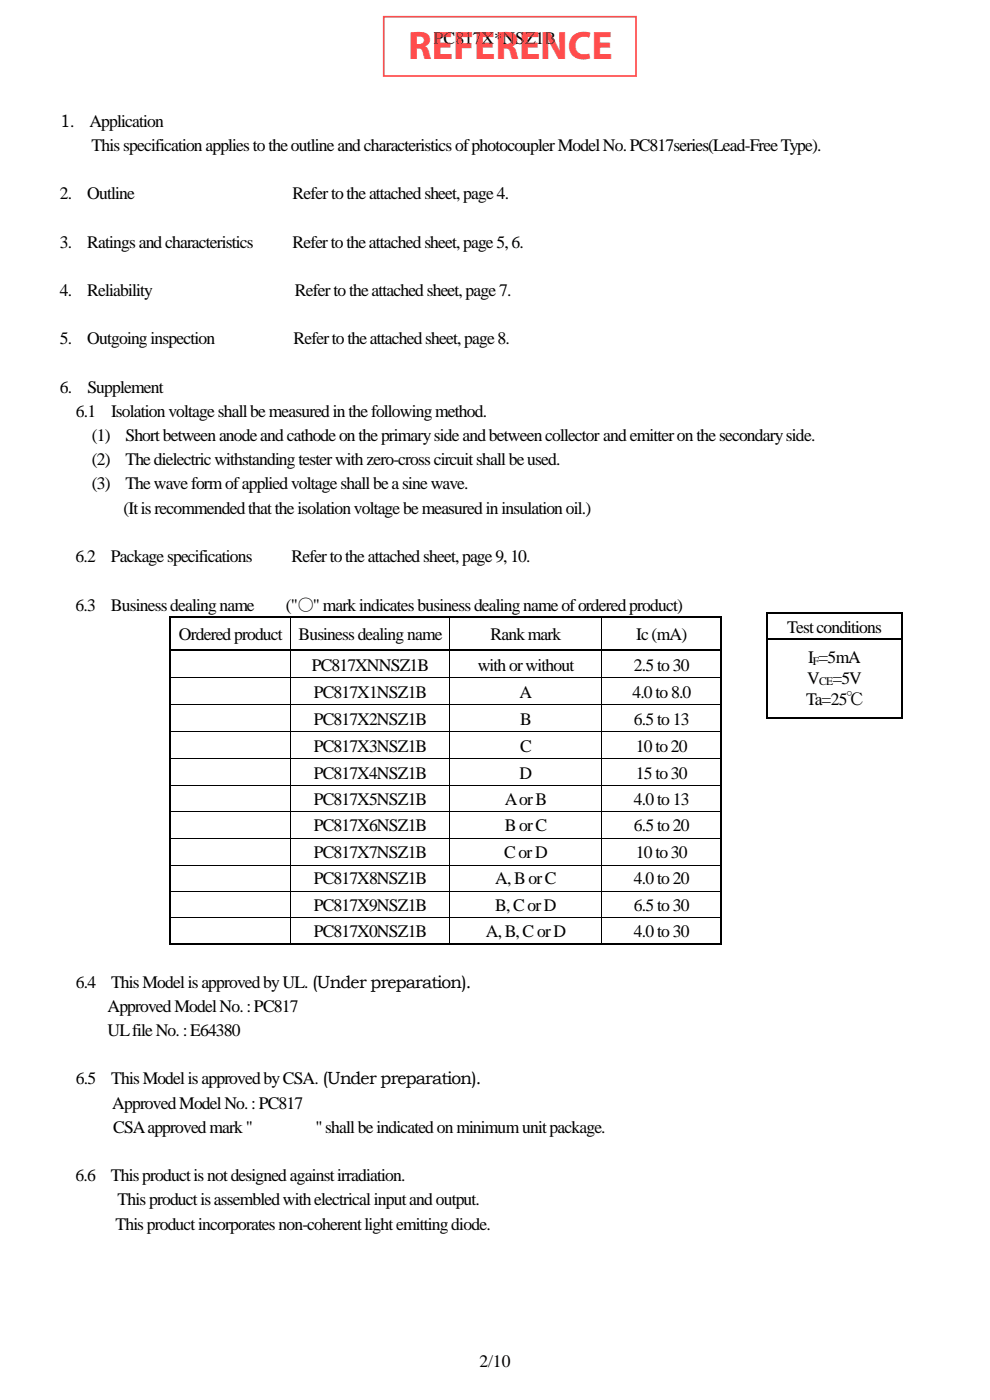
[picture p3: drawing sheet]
<svg xmlns="http://www.w3.org/2000/svg" width="210mm" height="297mm" viewBox="0 0 210 297" stroke-linecap="round" stroke-linejoin="round" font-family="sans-serif">
<defs><g id="words">
<text font-size="8.5" fill="#f00" x="86.6" y="12.5">REFERENCE</text>
<g font-size="3.7">
<text x="92" y="9.4">PC817X*NSZ1B</text>
<text x="12.7" y="26.8">1.</text>
<text x="19" y="26.8">Application</text>
<text x="19.4" y="32">This specification applies to the outline and characteristics of photocoupler Model No. PC817series(Lead-Free Type).</text>
<text x="12.7" y="42.3">2.</text>
<text x="18.5" y="42.3">Outline</text>
<text x="62.1" y="42.3">Refer to the attached sheet, page4.</text>
<text x="12.7" y="52.5">3.</text>
<text x="18.5" y="52.5">Ratings and characteristics</text>
<text x="62" y="52.5">Refer to the attached sheet, page5,6.</text>
<text x="12.7" y="62.8">4.</text>
<text x="18.5" y="62.8">Reliability</text>
<text x="62.6" y="62.8">Refer to the attached sheet, page7.</text>
<text x="12.7" y="73.1">5.</text>
<text x="18.5" y="73.1">Outgoing inspection</text>
<text x="62.2" y="73.1">Refer to the attached sheet, page8.</text>
<text x="12.7" y="83.3">6.</text>
<text x="18.5" y="83.3">Supplement</text>
<text x="16.1" y="88.4">6.1</text>
<text x="23.6" y="88.4">Isolation voltage shall be measured in the following method.</text>
<text x="19.5" y="93.6">(1)</text>
<text x="26.6" y="93.6">Short between anode and cathode on the primary side and between collector and emitter on the secondary side.</text>
<text x="19.5" y="98.7">(2)</text>
<text x="26.6" y="98.7">The dielectric withstanding tester with zero-cross circuit shall be used.</text>
<text x="19.5" y="103.8">(3)</text>
<text x="26.6" y="103.8">The wave form of applied voltage shall be a sine wave.</text>
<text x="26.2" y="109">(It is recommended that the isolation voltage be measured in insulation oil.)</text>
<text x="16" y="119.2">6.2</text>
<text x="23.5" y="119.2">Package specifications</text>
<text x="61.8" y="119.2">Refer to the attached sheet, page9,10.</text>
<text x="16" y="129.5">6.3</text>
<text x="23.5" y="129.5">Business dealing name</text>
<text x="60.6" y="129.5">(&quot;○&quot; mark indicates business dealing name of ordered product)</text>
<text x="37.9" y="135.8">Ordered product</text>
<text x="63.3" y="135.8">Business dealing name</text>
<text x="104.1" y="135.8">Rank mark</text>
<text x="135" y="135.8">Ic (mA)</text>
<text x="167" y="134.2">Test conditions</text>
<text x="66.1" y="142.3">PC817XNNSZ1B</text>
<text x="101.3" y="142.3">with or without</text>
<text x="134.5" y="142.3">2.5 to 30</text>
<text x="171.4" y="140.8">I =5mA</text>
<text x="66.5" y="148">PC817X1NSZ1B</text>
<text x="110.2" y="148">A</text>
<text x="134.2" y="148">4.0 to 8.0</text>
<text x="171" y="149.6">Ta=25℃</text>
<text x="171.2" y="145">V</text>
<text x="176.6" y="145">=5V</text>
<text x="66.5" y="153.8">PC817X2NSZ1B</text>
<text x="110.3" y="153.8">B</text>
<text x="134.5" y="153.8">6.5 to 13</text>
<text x="66.5" y="159.5">PC817X3NSZ1B</text>
<text x="110.3" y="159.5">C</text>
<text x="134.9" y="159.5">10 to 20</text>
<text x="66.5" y="165.2">PC817X4NSZ1B</text>
<text x="110.2" y="165.2">D</text>
<text x="134.9" y="165.2">15to 30</text>
<text x="66.5" y="170.8">PC817X5NSZ1B</text>
<text x="107.1" y="170.8">A or B</text>
<text x="134.5" y="170.8">4.0 to 13</text>
<text x="66.5" y="176.3">PC817X6NSZ1B</text>
<text x="107.1" y="176.3">B or C</text>
<text x="134.5" y="176.3">6.5 to 20</text>
<text x="66.5" y="182">PC817X7NSZ1B</text>
<text x="106.9" y="182">C or D</text>
<text x="134.9" y="182">10 to 30</text>
<text x="66.5" y="187.6">PC817X8NSZ1B</text>
<text x="105" y="187.6">A, B or C</text>
<text x="134.5" y="187.6">4.0 to 20</text>
<text x="66.5" y="193.2">PC817X9NSZ1B</text>
<text x="105" y="193.2">B, C or D</text>
<text x="134.5" y="193.2">6.5 to 30</text>
<text x="66.5" y="198.7">PC817X0NSZ1B</text>
<text x="103" y="198.7">A, B, C or D</text>
<text x="134.5" y="198.7">4.0 to 30</text>
<text x="16.1" y="209.5">6.4</text>
<text x="23.6" y="209.5">This Model is approved by UL. (Under preparation).</text>
<text x="22.8" y="214.7">Approved Model No. : PC817</text>
<text x="22.8" y="219.8">UL file No. : E64380</text>
<text x="16.1" y="230">6.5</text>
<text x="23.6" y="230">This Model is approved by CSA. (Under preparation).</text>
<text x="23.8" y="235.2">Approved Model No. : PC817</text>
<text x="24" y="240.3">CSA approved mark &quot;</text>
<text x="66.9" y="240.3">&quot; shall be indicated onminimum unitpackage.</text>
<text x="16" y="250.6">6.6</text>
<text x="23.5" y="250.6">This product is not designed against irradiation.</text>
<text x="24.9" y="255.7">This product is assembled with electrical input and output.</text>
<text x="24.5" y="260.9">This product incorporates non-coherent light emitting diode.</text>
<text x="101.7" y="290.1">2/10</text>
</g>
<g font-size="2.5">
<text x="172.5" y="141.1">F</text>
<text x="173.8" y="145.4">CE</text>
</g>
</g></defs>
<g fill="#000">
<path d="M36 130.8h.3v.6h-.3zM36 130.8h.3v.3h-.3zM36 137.8h.3v.6h-.3zM61.5 131.1h.1v.3h-.1zM61.5 130.8h.3v.3h-.3zM61.5 138.1h.1v.3h-.1zM61.5 137.8h.3v.3h-.3zM95.3 131.1h.2v.3h-.2zM95.3 130.8h.4v.3h-.4zM95.3 138.1h.2v.3h-.2zM95.3 137.8h.4v.3h-.4zM127.5 131.1h.2v.3h-.2z"/>
<path d="M127.5 130.8h.3v.3h-.3zM127.5 138.1h.2v.3h-.2zM127.5 137.8h.3v.3h-.3zM152.8 130.8h.4v.6h-.4zM152.8 130.8h.4v.3h-.4zM152.8 137.8h.4v.6h-.4zM162.6 130h.3v.6h-.3zM162.6 130h.3v.3h-.3zM162.6 135.4h.3v.7h-.3zM191.1 130h.3v.6h-.3zM191.1 130h.3v.3h-.3zM191.1 135.4h.3v.7h-.3z"/>
<path d="M36 143.7h.3v.4h-.3zM36 149.4h.3v.5h-.3zM36 155.2h.3v.4h-.3zM61.5 143.7h.1v.4h-.1zM61.5 149.4h.1v.5h-.1zM61.5 155.2h.1v.4h-.1zM95.3 143.7h.2v.4h-.2zM95.3 149.4h.2v.5h-.2zM95.3 155.2h.2v.4h-.2zM127.5 143.7h.2v.4h-.2zM127.5 149.4h.2v.5h-.2zM127.5 155.2h.2v.4h-.2z"/>
<path d="M152.8 143.7h.4v.4h-.4zM152.8 149.4h.4v.5h-.4zM152.8 155.2h.4v.4h-.4zM162.6 152.1h.3v.4h-.3zM167.6 152.1h.4v.4h-.4zM191.1 152.1h.3v.4h-.3zM36 160.9h.3v.4h-.3zM36 166.6h.3v.3h-.3zM36 172.2h.3v.2h-.3zM36 177.8h.3v.4h-.3zM61.5 160.9h.1v.4h-.1zM61.5 166.6h.1v.3h-.1z"/>
<path d="M61.5 172.2h.1v.2h-.1zM61.5 177.8h.1v.4h-.1zM95.3 160.9h.2v.4h-.2zM95.3 166.6h.2v.3h-.2zM95.3 172.2h.2v.2h-.2zM95.3 177.8h.2v.4h-.2zM127.5 160.9h.2v.4h-.2zM127.5 166.6h.2v.3h-.2zM127.5 172.2h.2v.2h-.2zM127.5 177.8h.2v.4h-.2zM152.8 160.9h.4v.4h-.4zM152.8 166.6h.4v.3h-.4z"/>
<path d="M152.8 172.2h.4v.2h-.4zM152.8 177.8h.4v.4h-.4zM36 183.5h.3v.2h-.3zM36 189h.3v.3h-.3zM36 194.6h.3v.3h-.3zM61.5 183.5h.1v.2h-.1zM61.5 189h.1v.3h-.1zM61.5 194.6h.1v.3h-.1zM95.3 183.5h.2v.2h-.2zM95.3 189h.2v.3h-.2zM95.3 194.6h.2v.3h-.2zM127.5 183.5h.2v.2h-.2z"/>
<path d="M127.5 189h.2v.3h-.2zM127.5 194.6h.2v.3h-.2zM152.8 183.5h.4v.2h-.4zM152.8 189h.4v.3h-.4zM152.8 194.6h.4v.3h-.4zM36 200.2h.3v.3h-.3zM61.5 200.2h.3v.3h-.3zM95.3 200.2h.4v.3h-.4zM127.5 200.2h.3v.3h-.3zM152.8 200.2h.4v.3h-.4z"/>
</g>
<g fill="none" stroke="#000" stroke-width=".34">
<path d="M36.2 131.4v6.4M36.2 138.4v5.3M36.3 130.9h25.2M36.3 138h25.2M61.8 130.9h33.5M61.8 138h33.5M95.7 130.9h31.8M95.7 138h31.8M127.8 130.9h25M127.8 138h25M153 131.4v6.4M153 138.4v5.3"/>
<path d="M162.7 130.6v4.8M162.7 136.1v16M162.9 130.1h28.2M162.9 135.6h28.2M191.3 130.6v4.8M191.3 136.1v16M36.2 144.1v5.3M36.2 149.9v5.3M36.2 155.6v5.3M153 144.1v5.3M153 149.9v5.3M153 155.6v5.3"/>
<path d="M162.9 152.3h4.7M168 152.3h23.1M36.2 161.3v5.3M36.2 166.9v5.3M36.2 172.4v5.4M36.2 178.2v5.3M153 161.3v5.3M153 166.9v5.3M153 172.4v5.4M153 178.2v5.3M36.2 183.7v5.3M36.2 189.3v5.3"/>
<path d="M36.2 194.9v5.3M153 183.7v5.3M153 189.3v5.3M153 194.9v5.3M36.3 200.3h25.2M61.8 200.3h33.5M95.7 200.3h31.8M127.8 200.3h25"/>
</g>
<g fill="none" stroke="#000" stroke-width=".21">
<path d="M61.6 131.4v6.4M61.6 138.4v5.3M95.4 131.4v6.4M95.4 138.4v5.3M127.6 131.4v6.4M127.6 138.4v5.3M36.3 143.8h25.2M36.3 149.5h25.2M36.3 155.2h25.2M61.6 144.1v5.3M61.6 149.9v5.3M61.6 155.6v5.3"/>
<path d="M61.6 143.8h33.7M61.6 149.5h33.7M61.6 155.2h33.7M95.4 144.1v5.3M95.4 149.9v5.3M95.4 155.6v5.3M95.5 143.8h32M95.5 149.5h32M95.5 155.2h32M127.6 144.1v5.3M127.6 149.9v5.3M127.6 155.6v5.3"/>
<path d="M127.7 143.8h25.1M127.7 149.5h25.1M127.7 155.2h25.1M36.3 161h25.2M36.3 166.7h25.2M36.3 172.3h25.2M36.3 177.8h25.2M61.6 161.3v5.3M61.6 166.9v5.3M61.6 172.4v5.4M61.6 178.2v5.3M61.6 161h33.7"/>
<path d="M61.6 166.7h33.7M61.6 172.3h33.7M61.6 177.8h33.7M95.4 161.3v5.3M95.4 166.9v5.3M95.4 172.4v5.4M95.4 178.2v5.3M95.5 161h32M95.5 166.7h32M95.5 172.3h32M95.5 177.8h32M127.6 161.3v5.3"/>
<path d="M127.6 166.9v5.3M127.6 172.4v5.4M127.6 178.2v5.3M127.7 161h25.1M127.7 166.7h25.1M127.7 172.3h25.1M127.7 177.8h25.1M36.3 183.6h25.2M36.3 189.1h25.2M36.3 194.7h25.2M61.6 183.7v5.3M61.6 189.3v5.3"/>
<path d="M61.6 194.9v5.3M61.6 183.6h33.7M61.6 189.1h33.7M61.6 194.7h33.7M95.4 183.7v5.3M95.4 189.3v5.3M95.4 194.9v5.3M95.5 183.6h32M95.5 189.1h32M95.5 194.7h32M127.6 183.7v5.3M127.6 189.3v5.3"/>
<path d="M127.6 194.9v5.3M127.7 183.6h25.1M127.7 189.1h25.1M127.7 194.7h25.1"/>
</g>
<path d="M81.4 3.5h53.5v12.6h-53.5z" fill="none" stroke="#f00" stroke-width=".35"/>
<use href="#words"/>
</svg>
